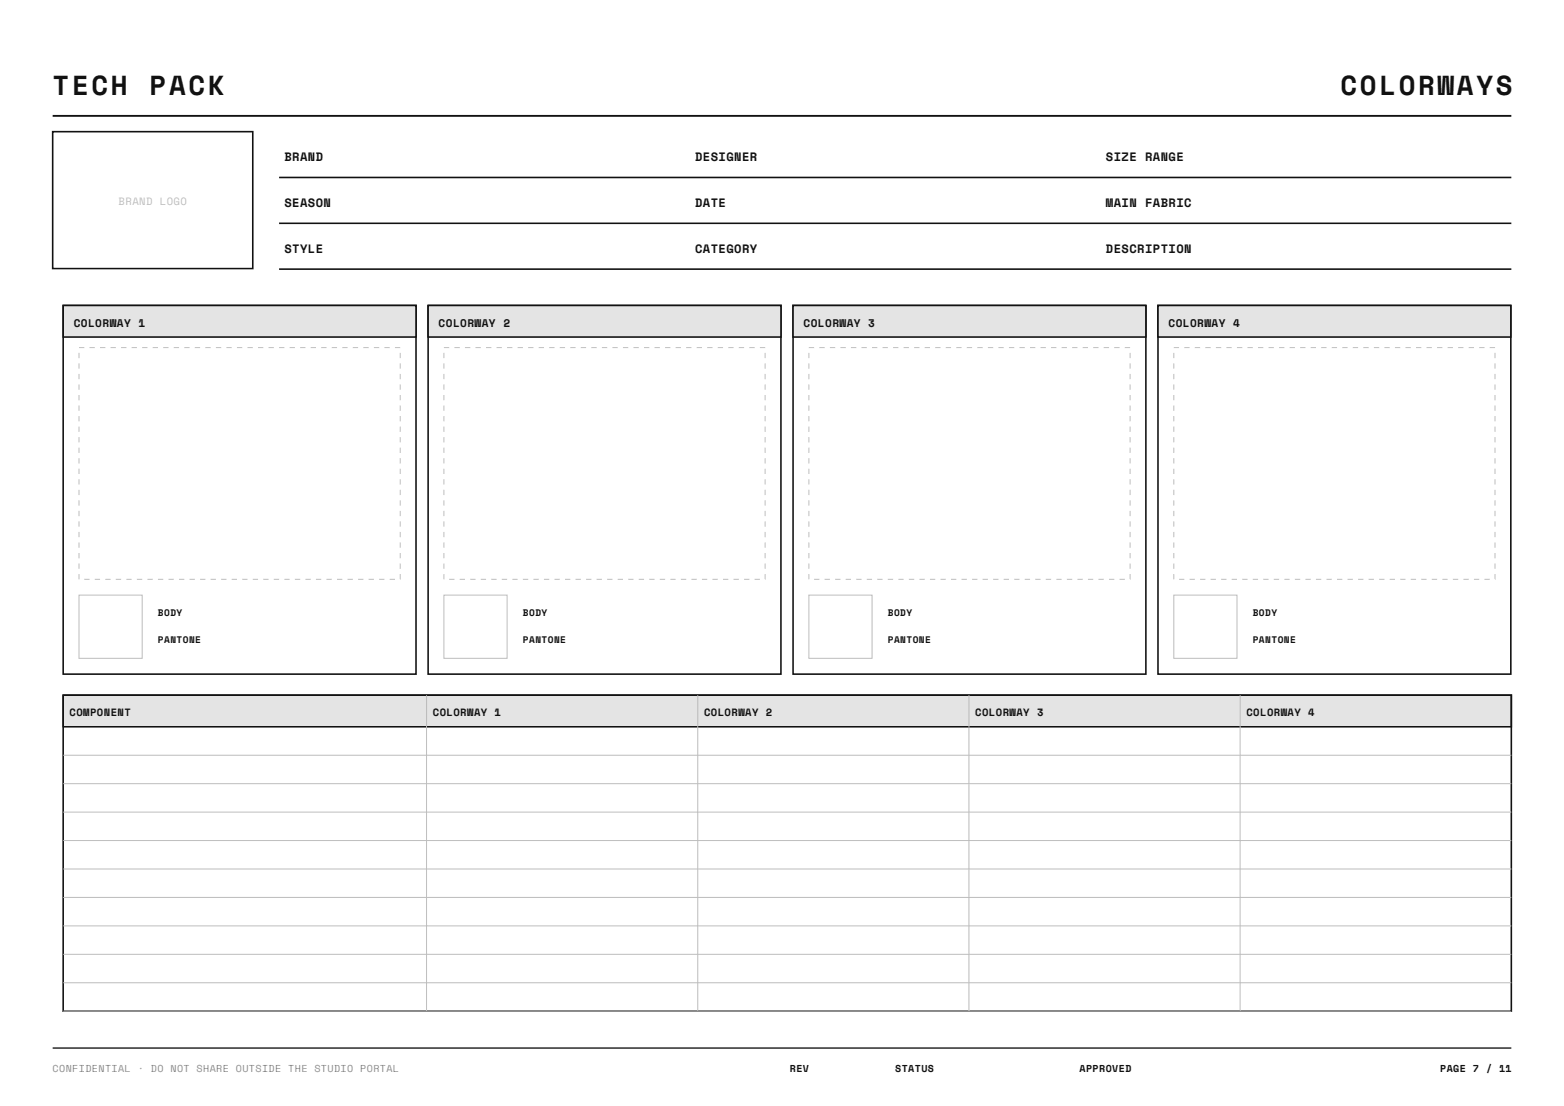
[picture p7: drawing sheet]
<svg xmlns="http://www.w3.org/2000/svg" width="297mm" height="210mm" viewBox="0 0 297 210" stroke-linecap="round" stroke-linejoin="round" font-family="sans-serif">
<defs><g id="words">
<g font-size="5.2" fill="#111">
<text x="10" y="18">TECH</text>
<text x="28.4" y="18">PACK</text>
<text x="254.6" y="18">COLORWAYS</text>
</g>
<g font-size="2.3" fill="#111">
<text x="54" y="30.6">BRAND</text>
<text x="132" y="30.6">DESIGNER</text>
<text x="210" y="30.6">SIZE RANGE</text>
<text x="54" y="39.3">SEASON</text>
<text x="132" y="39.3">DATE</text>
<text x="210" y="39.3">MAIN FABRIC</text>
<text x="54" y="48">STYLE</text>
<text x="132" y="48">CATEGORY</text>
<text x="210" y="48">DESCRIPTION</text>
</g>
<g font-size="2.1" fill="#111">
<text x="14" y="62">COLORWAY 1</text>
<text x="83.3" y="62">COLORWAY 2</text>
<text x="152.6" y="62">COLORWAY 3</text>
<text x="221.9" y="62">COLORWAY 4</text>
</g>
<text font-size="2" fill="#bdbdbd" x="22.5" y="39">BRAND LOGO</text>
<g font-size="2" fill="#111">
<text x="13.2" y="135.9">COMPONENT</text>
<text x="82.2" y="135.9">COLORWAY 1</text>
<text x="133.7" y="135.9">COLORWAY 2</text>
<text x="185.2" y="135.9">COLORWAY 3</text>
<text x="236.7" y="135.9">COLORWAY 4</text>
</g>
<text font-size="1.9" fill="#8a8a8a" x="10" y="203.5">CONFIDENTIAL · DO NOT SHARE OUTSIDE THE STUDIO PORTAL</text>
<g font-size="1.9" fill="#111">
<text x="150" y="203.5">REV</text>
<text x="170" y="203.5">STATUS</text>
<text x="205" y="203.5">APPROVED</text>
<text x="273.5" y="203.5">PAGE 7 / 11</text>
</g>
<g font-size="1.8" fill="#111">
<text x="30" y="117">BODY</text>
<text x="99.3" y="117">BODY</text>
<text x="168.6" y="117">BODY</text>
<text x="237.9" y="117">BODY</text>
<text x="30" y="122">PANTONE</text>
<text x="99.3" y="122">PANTONE</text>
<text x="168.6" y="122">PANTONE</text>
<text x="237.9" y="122">PANTONE</text>
</g>
</g></defs>
<path d="M10 22h277" fill="none" stroke="#111" stroke-width=".35"/>
<path d="M10 25h38v26h-38zM53 33.7h234M12 58h67v70h-67zM53 42.4h234M53 51.1h234" fill="none" stroke="#111" stroke-width=".3"/>
<path d="M10 199h277" fill="none" stroke="#111" stroke-width=".25"/>
<path d="M12 58h67v6h-67z" fill="#e4e4e4" stroke="#111" stroke-width=".3"/>
<path d="M15 66h61v44h-61z" fill="none" stroke="#bdbdbd" stroke-width=".19" stroke-dasharray="1 1" stroke-linecap="butt"/>
<path d="M15 113h12v12h-12z" fill="none" stroke="#bdbdbd" stroke-width=".19"/>
<path d="M81.3 58h67v70h-67z" fill="none" stroke="#111" stroke-width=".3"/>
<path d="M81.3 58h67v6h-67z" fill="#e4e4e4" stroke="#111" stroke-width=".3"/>
<path d="M84.3 66h61v44h-61z" fill="none" stroke="#bdbdbd" stroke-width=".19" stroke-dasharray="1 1" stroke-linecap="butt"/>
<path d="M84.3 113h12v12h-12z" fill="none" stroke="#bdbdbd" stroke-width=".19"/>
<path d="M150.6 58h67v70h-67z" fill="none" stroke="#111" stroke-width=".3"/>
<path d="M150.6 58h67v6h-67z" fill="#e4e4e4" stroke="#111" stroke-width=".3"/>
<path d="M153.6 66h61v44h-61z" fill="none" stroke="#bdbdbd" stroke-width=".19" stroke-dasharray="1 1" stroke-linecap="butt"/>
<path d="M153.6 113h12v12h-12z" fill="none" stroke="#bdbdbd" stroke-width=".19"/>
<path d="M219.9 58h67v70h-67z" fill="none" stroke="#111" stroke-width=".3"/>
<path d="M219.9 58h67v6h-67z" fill="#e4e4e4" stroke="#111" stroke-width=".3"/>
<path d="M222.9 66h61v44h-61z" fill="none" stroke="#bdbdbd" stroke-width=".19" stroke-dasharray="1 1" stroke-linecap="butt"/>
<path d="M222.9 113h12v12h-12z" fill="none" stroke="#bdbdbd" stroke-width=".19"/>
<path d="M12 132h275v6h-275z" fill="#e4e4e4" stroke="#111" stroke-width=".3"/>
<path d="M12 132h275v60h-275z" fill="none" stroke="#111" stroke-width=".3"/>
<g fill="none" stroke="#bdbdbd" stroke-width=".19">
<path d="M81 132v60M132.5 132v60M184 132v60M235.5 132v60M12 143.4h275M12 148.8h275M12 154.2h275M12 159.6h275M12 165h275M12 170.4h275M12 175.8h275M12 181.2h275"/>
<path d="M12 186.6h275M12 192h275"/>
</g>
<use href="#words"/>
</svg>
